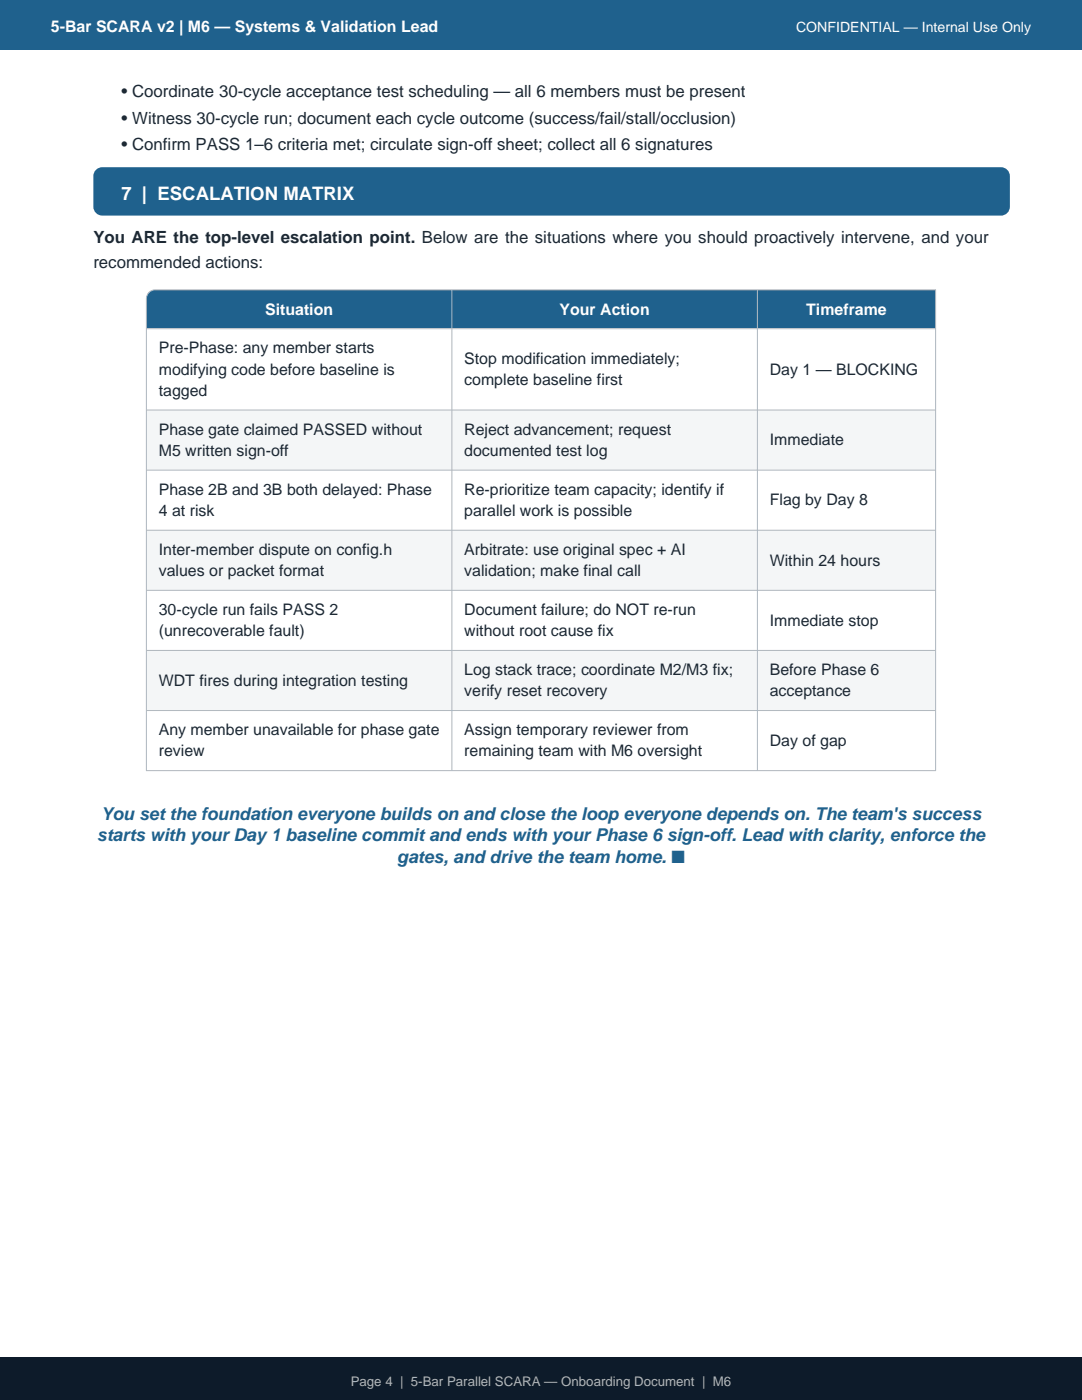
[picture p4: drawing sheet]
<svg xmlns="http://www.w3.org/2000/svg" width="216mm" height="279mm" viewBox="0 0 216 279" stroke-linecap="round" stroke-linejoin="round" font-family="sans-serif">
<defs><g id="words">
<text font-size="3.7" fill="#fff" x="24.2" y="40">7 | ESCALATION MATRIX</text>
<g font-size="3.5" fill="#1f618d">
<text x="19.3" y="167.9">starts with your Day 1 baseline commit and ends with your Phase 6 sign-off. Lead with clarity, enforce the</text>
<text x="20.1" y="163.7">You set the foundation everyone builds on and close the loop everyone depends on. The team's success</text>
<text x="79.3" y="172.1">gates, and drive the team home. ■</text>
</g>
<g font-size="3.4" fill="#1c2833">
<text x="24.3" y="19.4">• Coordinate 30-cycle acceptance test scheduling — all 6 members must be present</text>
<text x="24.3" y="24.7">• Witness 30-cycle run; document each cycle outcome (success/fail/stall/occlusion)</text>
<text x="24.3" y="30">• Confirm PASS 1–6 criteria met; circulate sign-off sheet; collect all 6 signatures</text>
<text x="18.6" y="48.5">You ARE the top-level escalation point. Below are the situations where you should proactively intervene, and your</text>
<text x="18.6" y="53.4">recommended actions:</text>
</g>
<g font-size="3.2" fill="#fff">
<text x="10.2" y="6.4">5-Bar SCARA v2 | M6 — Systems &amp; Validation Lead</text>
<text x="52.9" y="62.8">Situation</text>
<text x="111.7" y="62.8">Your Action</text>
<text x="160.9" y="62.8">Timeframe</text>
</g>
<g font-size="3.2" fill="#1c2833">
<text x="31.7" y="70.5">Pre-Phase: any member starts</text>
<text x="31.7" y="74.8">modifying code before baseline is</text>
<text x="92.6" y="72.7">Stop modification immediately;</text>
<text x="92.6" y="76.9">complete baseline first</text>
<text x="153.6" y="74.8">Day 1 — BLOCKING</text>
<text x="31.7" y="79">tagged</text>
<text x="31.7" y="86.8">Phase gate claimed PASSED without</text>
<text x="92.6" y="86.8">Reject advancement; request</text>
<text x="153.6" y="88.9">Immediate</text>
<text x="31.7" y="91">M5 written sign-off</text>
<text x="92.6" y="91">documented test log</text>
<text x="31.7" y="98.8">Phase 2B and 3B both delayed: Phase</text>
<text x="92.6" y="98.8">Re-prioritize team capacity; identify if</text>
<text x="153.6" y="100.9">Flag by Day 8</text>
<text x="31.7" y="103">4 at risk</text>
<text x="92.6" y="103">parallel work is possible</text>
<text x="31.7" y="110.8">Inter-member dispute on config.h</text>
<text x="92.6" y="110.8">Arbitrate: use original spec + AI</text>
<text x="153.6" y="112.9">Within 24 hours</text>
<text x="31.7" y="115">values or packet format</text>
<text x="92.6" y="115">validation; make final call</text>
<text x="31.7" y="122.8">30-cycle run fails PASS 2</text>
<text x="92.6" y="122.8">Document failure; do NOT re-run</text>
<text x="153.6" y="124.9">Immediate stop</text>
<text x="31.7" y="127">(unrecoverable fault)</text>
<text x="92.6" y="127">without root cause fix</text>
<text x="31.7" y="136.9">WDT fires during integration testing</text>
<text x="92.6" y="134.7">Log stack trace; coordinate M2/M3 fix;</text>
<text x="153.6" y="134.7">Before Phase 6</text>
<text x="92.6" y="139">verify reset recovery</text>
<text x="153.6" y="139">acceptance</text>
<text x="31.7" y="146.7">Any member unavailable for phase gate</text>
<text x="92.6" y="146.7">Assign temporary reviewer from</text>
<text x="153.6" y="148.9">Day of gap</text>
<text x="31.7" y="151">review</text>
<text x="92.6" y="151">remaining team with M6 oversight</text>
</g>
<text font-size="2.8" fill="#fff" x="158.8" y="6.4">CONFIDENTIAL — Internal Use Only</text>
<text font-size="2.6" fill="#aeb6bf" x="70" y="276.6">Page 4 | 5-Bar Parallel SCARA — Onboarding Document | M6</text>
</g></defs>
<path d="M0 0h215.9v9.9h-215.9z" fill-rule="evenodd" fill="#1f618d"/>
<path d="M0 270.9h215.9v8.5h-215.9z" fill-rule="evenodd" fill="#0d1b2a"/>
<g fill="#1f618d">
<path d="M19.1 33.9l.8-.5h.5h179.3a1.76 1.76 0 0 1 1.8 1.7v6.2a1.76 1.76 0 0 1-1.8 1.7h-179.3a1.76 1.76 0 0 1-1.8-1.7v-6.2l.1-.4z" fill-rule="evenodd"/>
<path d="M29.2 57.8h157.5v7.8h-157.5z" fill-rule="evenodd"/>
</g>
<path d="M29.2 65.6h157.5v16.2h-157.5z" fill-rule="evenodd" fill="#fff"/>
<path d="M29.2 81.8h157.5v12h-157.5z" fill-rule="evenodd" fill="#f4f6f7"/>
<path d="M29.2 93.8h157.5v12h-157.5z" fill-rule="evenodd" fill="#fff"/>
<path d="M29.2 105.8h157.5v12h-157.5z" fill-rule="evenodd" fill="#f4f6f7"/>
<path d="M29.2 117.8h157.5v12h-157.5z" fill-rule="evenodd" fill="#fff"/>
<path d="M29.2 129.8h157.5v12h-157.5z" fill-rule="evenodd" fill="#f4f6f7"/>
<path d="M29.2 141.8h157.5v12h-157.5z" fill-rule="evenodd" fill="#fff"/>
<path d="M29.7 58.4l.6-.4 .7-.2h155.7v96h-157.5v-94.2l.1-.7zM90.2 57.8v96M151.1 57.8v96M29.2 65.6h157.5M29.2 81.8h157.5M29.2 93.8h157.5M29.2 105.8h157.5M29.2 117.8h157.5M29.2 129.8h157.5M29.2 141.8h157.5" fill="none" stroke="#aeb6bf" stroke-width=".2"/>
<use href="#words"/>
</svg>
